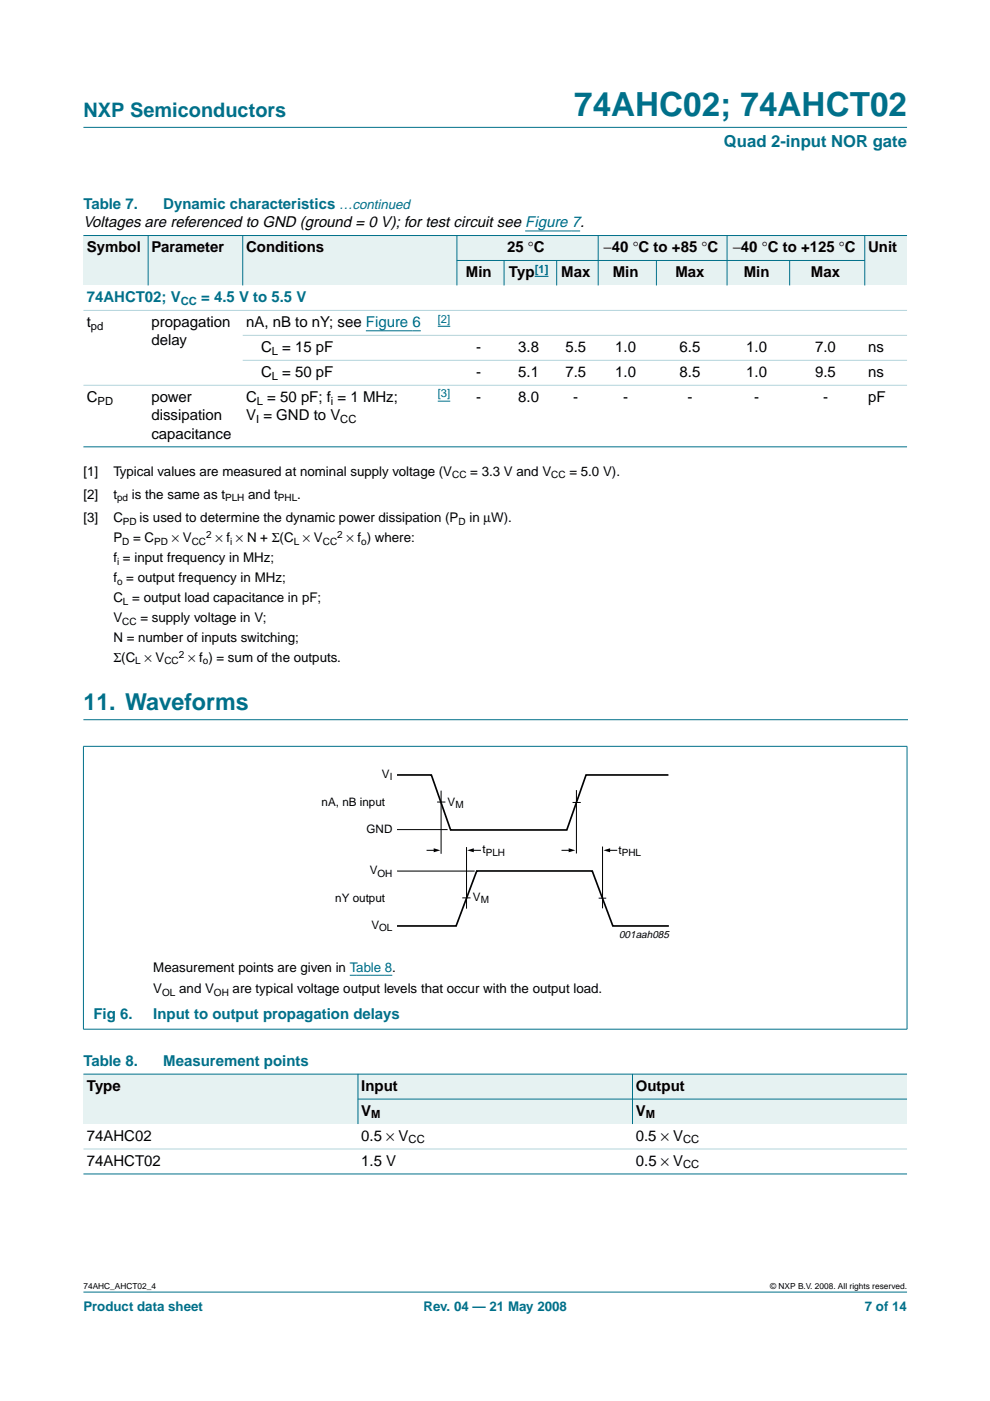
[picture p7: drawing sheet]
<svg xmlns="http://www.w3.org/2000/svg" width="210mm" height="297mm" viewBox="0 0 210 297" stroke-linecap="round" stroke-linejoin="round" font-family="sans-serif">
<defs><g id="words">
<text font-size="7.1" fill="#00708a" x="121.7" y="24.7">74AHC02; 74AHCT02</text>
<text font-size="4.9" fill="#00708a" x="17.7" y="150.6">11. Waveforms</text>
<text font-size="4.2" fill="#00708a" x="17.7" y="24.9">NXP Semiconductors</text>
<text font-size="3.5" fill="#00708a" x="153.5" y="31.1">Quad 2-input NOR gate</text>
<g font-size="3.2" fill="#00708a">
<text x="17.7" y="44.3">Table 7.</text>
<text x="34.6" y="44.3">Dynamic characteristics …continued</text>
<text x="18.4" y="64">74AHCT02; V</text>
<text x="42.7" y="64">= 4.5 V to 5.5 V</text>
<text x="19.8" y="216.1">Fig 6.</text>
<text x="32.5" y="216.1">Input to output propagation delays</text>
<text x="17.7" y="226">Table 8.</text>
<text x="34.6" y="226">Measurement points</text>
</g>
<g font-size="3.2">
<text x="17.7" y="48.2">Voltages are referenced to GND (ground = 0 V); for test circuit see Figure 7.</text>
<text x="18.4" y="53.5">Symbol</text>
<text x="32.1" y="53.5">Parameter</text>
<text x="52.2" y="53.5">Conditions</text>
<text x="107.5" y="53.5">25 °C</text>
<text x="128" y="53.5">−40 °C to +85 °C</text>
<text x="155.4" y="53.5">−40 °C to +125 °C</text>
<text x="184.1" y="53.5">Unit</text>
<text x="98.8" y="58.8">Min</text>
<text x="107.9" y="58.8">Typ</text>
<text x="119" y="58.8">Max</text>
<text x="129.9" y="58.8">Min</text>
<text x="143.2" y="58.8">Max</text>
<text x="157.7" y="58.8">Min</text>
<text x="171.9" y="58.8">Max</text>
<text x="18.4" y="69.3">t</text>
<text x="32.1" y="69.3">propagation</text>
<text x="52.2" y="69.3">nA, nB to nY; see Figure 6</text>
<text x="32.1" y="73.2">delay</text>
<text x="55.3" y="74.6">C = 15 pF</text>
<text x="101" y="74.6">-</text>
<text x="109.9" y="74.6">3.8</text>
<text x="119.9" y="74.6">5.5</text>
<text x="130.4" y="74.6">1.0</text>
<text x="144.1" y="74.6">6.5</text>
<text x="158.2" y="74.6">1.0</text>
<text x="172.8" y="74.6">7.0</text>
<text x="184.1" y="74.6">ns</text>
<text x="55.3" y="79.9">C = 50 pF</text>
<text x="101" y="79.9">-</text>
<text x="109.9" y="79.9">5.1</text>
<text x="119.9" y="79.9">7.5</text>
<text x="130.4" y="79.9">1.0</text>
<text x="144.1" y="79.9">8.5</text>
<text x="158.2" y="79.9">1.0</text>
<text x="172.8" y="79.9">9.5</text>
<text x="184.1" y="79.9">ns</text>
<text x="18.4" y="85.2">C</text>
<text x="32.1" y="85.2">power</text>
<text x="32.1" y="89.1">dissipation</text>
<text x="52.2" y="89.1">V = GND to V</text>
<text x="52.2" y="85.2">C = 50 pF; f = 1 MHz;</text>
<text x="101" y="85.2">-</text>
<text x="109.9" y="85.2">8.0</text>
<text x="121.5" y="85.2">-</text>
<text x="132.1" y="85.2">-</text>
<text x="145.8" y="85.2">-</text>
<text x="159.9" y="85.2">-</text>
<text x="174.5" y="85.2">-</text>
<text x="184.1" y="85.2">pF</text>
<text x="32.1" y="93">capacitance</text>
<text x="18.4" y="231.3">Type</text>
<text x="76.6" y="231.3">Input</text>
<text x="134.8" y="231.3">Output</text>
<text x="76.6" y="236.6">V</text>
<text x="134.8" y="236.6">V</text>
<text x="18.4" y="241.8">74AHC02</text>
<text x="76.6" y="241.8">0.5 × V</text>
<text x="134.8" y="241.8">0.5 × V</text>
<text x="18.4" y="247.1">74AHCT02</text>
<text x="76.6" y="247.1">1.5 V</text>
<text x="134.8" y="247.1">0.5 × V</text>
</g>
<g font-size="2.8">
<text x="17.7" y="100.9">[1]</text>
<text x="24" y="100.9">Typical values are measured at nominal supply voltage (V</text>
<text x="99.7" y="100.9">= 3.3 V and V</text>
<text x="120.7" y="100.9">= 5.0 V).</text>
<text x="17.7" y="105.8">[2]</text>
<text x="24" y="105.8">t</text>
<text x="28" y="105.8">is the same as t</text>
<text x="52.6" y="105.8">and t</text>
<text x="63" y="105.8">.</text>
<text x="17.7" y="110.7">[3]</text>
<text x="24" y="110.7">C</text>
<text x="29.6" y="110.7">is used to determine the dynamic power dissipation (P</text>
<text x="99.5" y="110.7">in µW).</text>
<text x="24" y="115">P</text>
<text x="24" y="119.2">f = input frequency in MHz;</text>
<text x="28.2" y="115">= C</text>
<text x="36.4" y="115">× V</text>
<text x="45.7" y="115">× f × N + Σ(C × V</text>
<text x="73.5" y="115">× f ) where:</text>
<text x="24" y="123.4">f = output frequency in MHz;</text>
<text x="24" y="131.9">V</text>
<text x="24" y="127.7">C = output load capacitance in pF;</text>
<text x="29.8" y="131.9">= supply voltage in V;</text>
<text x="24" y="136.1">N = number of inputs switching;</text>
<text x="24" y="140.4">Σ(C × V</text>
<text x="39.9" y="140.4">× f ) = sum of the outputs.</text>
<text x="32.5" y="206">Measurement points are given in Table 8.</text>
<text x="32.5" y="210.6">V</text>
<text x="38" y="210.6">and V</text>
<text x="49.3" y="210.6">are typical voltage output levels that occur with the output load.</text>
</g>
<g font-size="2.8" fill="#00708a">
<text x="17.7" y="278">Product data sheet</text>
<text x="89.8" y="278">Rev. 04 — 21 May 2008</text>
<text x="183.4" y="278">7 of 14</text>
</g>
<g font-size="2.5">
<text x="81" y="165">V</text>
<text x="68.2" y="170.9">nA, nB input</text>
<text x="94.9" y="170.8">V</text>
<text x="77.7" y="176.6">GND</text>
<text x="78.4" y="185.4">V</text>
<text x="102.3" y="180.9">t</text>
<text x="131.1" y="181">t</text>
<text x="71.1" y="191.3">nY output</text>
<text x="100.3" y="191">V</text>
<text x="78.7" y="196.9">V</text>
</g>
<g font-size="2.4" fill="#00f">
<text x="113.4" y="57.8">[1]</text>
<text x="92.8" y="68.4">[2]</text>
<text x="92.8" y="84.3">[3]</text>
</g>
<text font-size="2.4" fill="#00708a" x="38.3" y="64.6">CC</text>
<g font-size="2.4">
<text x="19.3" y="69.9">pd</text>
<text x="57.6" y="75.2">L</text>
<text x="57.6" y="80.5">L</text>
<text x="20.7" y="85.8">PD</text>
<text x="54.3" y="89.7">I</text>
<text x="54.5" y="85.8">L</text>
<text x="70.2" y="85.8">i</text>
<text x="72.2" y="89.7">CC</text>
<text x="78.7" y="237.1">M</text>
<text x="136.9" y="237.1">M</text>
<text x="86.6" y="242.4">CC</text>
<text x="144.9" y="242.4">CC</text>
<text x="144.9" y="247.7">CC</text>
</g>
<text font-size="2.2" x="131.3" y="198.9">001aah085</text>
<g font-size="2.1">
<text x="95.9" y="101.4">CC</text>
<text x="116.9" y="101.4">CC</text>
<text x="24.8" y="106.3">pd</text>
<text x="47.7" y="106.3">PLH</text>
<text x="58.9" y="106.3">PHL</text>
<text x="26.1" y="111.2">PD</text>
<text x="97.2" y="111.2">D</text>
<text x="24.8" y="119.7">i</text>
<text x="25.9" y="115.5">D</text>
<text x="32.7" y="115.5">PD</text>
<text x="40.6" y="115.5">CC</text>
<text x="43.7" y="114.1">2</text>
<text x="48.8" y="115.5">i</text>
<text x="62.3" y="115.5">L</text>
<text x="68.4" y="115.5">CC</text>
<text x="71.5" y="114.1">2</text>
<text x="76.6" y="115.5">o</text>
<text x="24.8" y="123.9">o</text>
<text x="26.1" y="128.2">L</text>
<text x="25.9" y="132.4">CC</text>
<text x="28.7" y="140.9">L</text>
<text x="34.9" y="140.9">CC</text>
<text x="37.9" y="139.5">2</text>
<text x="43" y="140.9">o</text>
<text x="82.6" y="165.5">I</text>
<text x="96.5" y="171.3">M</text>
<text x="80" y="185.8">OH</text>
<text x="103" y="181.4">PLH</text>
<text x="131.8" y="181.5">PHL</text>
<text x="101.9" y="191.5">M</text>
<text x="80.4" y="197.4">OL</text>
<text x="34.4" y="211.1">OL</text>
<text x="45.4" y="211.1">OH</text>
</g>
<g font-size="1.8">
<text x="17.7" y="273.4">74AHC_AHCT02_4</text>
<text x="163.3" y="273.4">© NXP B.V. 2008. All rights reserved.</text>
</g>
</g></defs>
<g fill="#00708a" stroke="#00708a" stroke-width=".21">
<path d="M17.7 273.9h174.6z"/>
<path d="M17.7 27h174.6z"/>
</g>
<path d="M17.7 152.6h174.7" fill="none" stroke="#00708a" stroke-width=".21"/>
<path d="M111.4 49h11.6M77.6 70.1h11.6M92.8 69.2h2.7M92.8 85.1h2.7" fill="none" stroke="#00f" stroke-width=".21"/>
<g fill="#e6f2f2">
<path d="M17.7 49.9h13.7v10.6h-13.7z" fill-rule="evenodd"/>
<path d="M31.4 49.9h20.1v10.6h-20.1z" fill-rule="evenodd"/>
<path d="M51.5 49.9h45.4v10.6h-45.4z" fill-rule="evenodd"/>
<path d="M96.9 49.9h29.9v5.3h-29.9z" fill-rule="evenodd"/>
<path d="M126.8 49.9h27.4v5.3h-27.4z" fill-rule="evenodd"/>
<path d="M154.2 49.9h29.1v5.3h-29.1z" fill-rule="evenodd"/>
<path d="M183.3 49.9h9v10.6h-9z" fill-rule="evenodd"/>
<path d="M96.9 55.2h10v5.3h-10z" fill-rule="evenodd"/>
<path d="M106.9 55.2h11.1v5.3h-11.1z" fill-rule="evenodd"/>
</g>
<path d="M113.4 58.6h2.9z" fill="#00f" stroke="#00f" stroke-width=".21"/>
<g fill="#e6f2f2">
<path d="M118 55.2h8.8v5.3h-8.8z" fill-rule="evenodd"/>
<path d="M126.8 55.2h12.4v5.3h-12.4z" fill-rule="evenodd"/>
<path d="M139.2 55.2h15v5.3h-15z" fill-rule="evenodd"/>
<path d="M154.2 55.2h13.2v5.3h-13.2z" fill-rule="evenodd"/>
<path d="M167.4 55.2h15.9v5.3h-15.9z" fill-rule="evenodd"/>
</g>
<g fill="#00708a" stroke="#00708a" stroke-width=".21">
<path d="M31.4 49.9v10.6z"/>
<path d="M51.5 49.9v10.6z"/>
<path d="M96.9 49.9v10.6z"/>
<path d="M106.9 55.2v5.3z"/>
<path d="M118 55.2v5.3z"/>
<path d="M126.8 49.9v10.6z"/>
<path d="M139.2 55.2v5.3z"/>
<path d="M154.2 49.9v10.6z"/>
<path d="M167.4 55.2v5.3z"/>
<path d="M183.3 49.9v10.6z"/>
<path d="M17.7 49.9h174.6z"/>
<path d="M96.8 55.2h86.6z"/>
<path d="M17.7 94.7h174.6z"/>
<path d="M17.7 158.3v59.9z"/>
<path d="M192.3 158.3v59.9z"/>
<path d="M17.6 158.2h174.8z"/>
<path d="M17.6 218.2h174.8z"/>
</g>
<g fill="#b3d4db" stroke="#b3d4db" stroke-width=".21">
<path d="M17.7 65.8h174.6z"/>
<path d="M51.5 71.1h140.8z"/>
<path d="M51.5 76.4h140.8z"/>
<path d="M17.7 81.7h174.6z"/>
</g>
<path d="M74.2 206.8h9" fill="none" stroke="#00f" stroke-width=".21"/>
<path d="M84.2 164.3h7.3l4 11.7h24.7l4.1-11.7h17.4M84.2 196.3h12.5l4.4-11.6h24.5l4.3 11.6h11.9" fill="none" stroke="#000" stroke-width=".35"/>
<g fill="none" stroke="#000" stroke-width=".21">
<path d="M84.2 175.9h10.7M92.7 170.1h1.7M93.5 167.6v13.4M98.9 179.6v13.1M121.4 170.1h1.7M122.2 167.5v13.5M127.8 179.5v13.1M84.2 184.7h16.5M90.5 180.3h1.7M98 190.4h1.8M100.2 180.3h1.7M119.2 180.3h1.7"/>
<path d="M126.9 190.4h1.6M129.1 180.3h1.7"/>
</g>
<path d="M92 179.9l1.4 .4-1.4 .4zM99 180.3l1.5-.4v.8zM120.6 179.9l1.4 .4-1.4 .4zM127.9 180.3l1.5-.4v.8z" fill="#000"/>
<g fill="#e6f2f2">
<path d="M17.7 227.7h58.2v10.6h-58.2z" fill-rule="evenodd"/>
<path d="M75.9 227.7h58.2v5.3h-58.2z" fill-rule="evenodd"/>
<path d="M134.1 227.7h58.2v5.3h-58.2z" fill-rule="evenodd"/>
<path d="M75.9 233h58.2v5.3h-58.2z" fill-rule="evenodd"/>
<path d="M134.1 233h58.2v5.3h-58.2z" fill-rule="evenodd"/>
</g>
<g fill="#00708a" stroke="#00708a" stroke-width=".21">
<path d="M75.9 227.7v10.6z"/>
<path d="M134.1 227.7v10.6z"/>
<path d="M17.7 227.7h174.6z"/>
<path d="M75.9 233h116.4z"/>
<path d="M17.7 248.9h174.6z"/>
</g>
<path d="M17.7 243.6h174.6z" fill="#b3d4db" stroke="#b3d4db" stroke-width=".21"/>
<use href="#words"/>
</svg>
